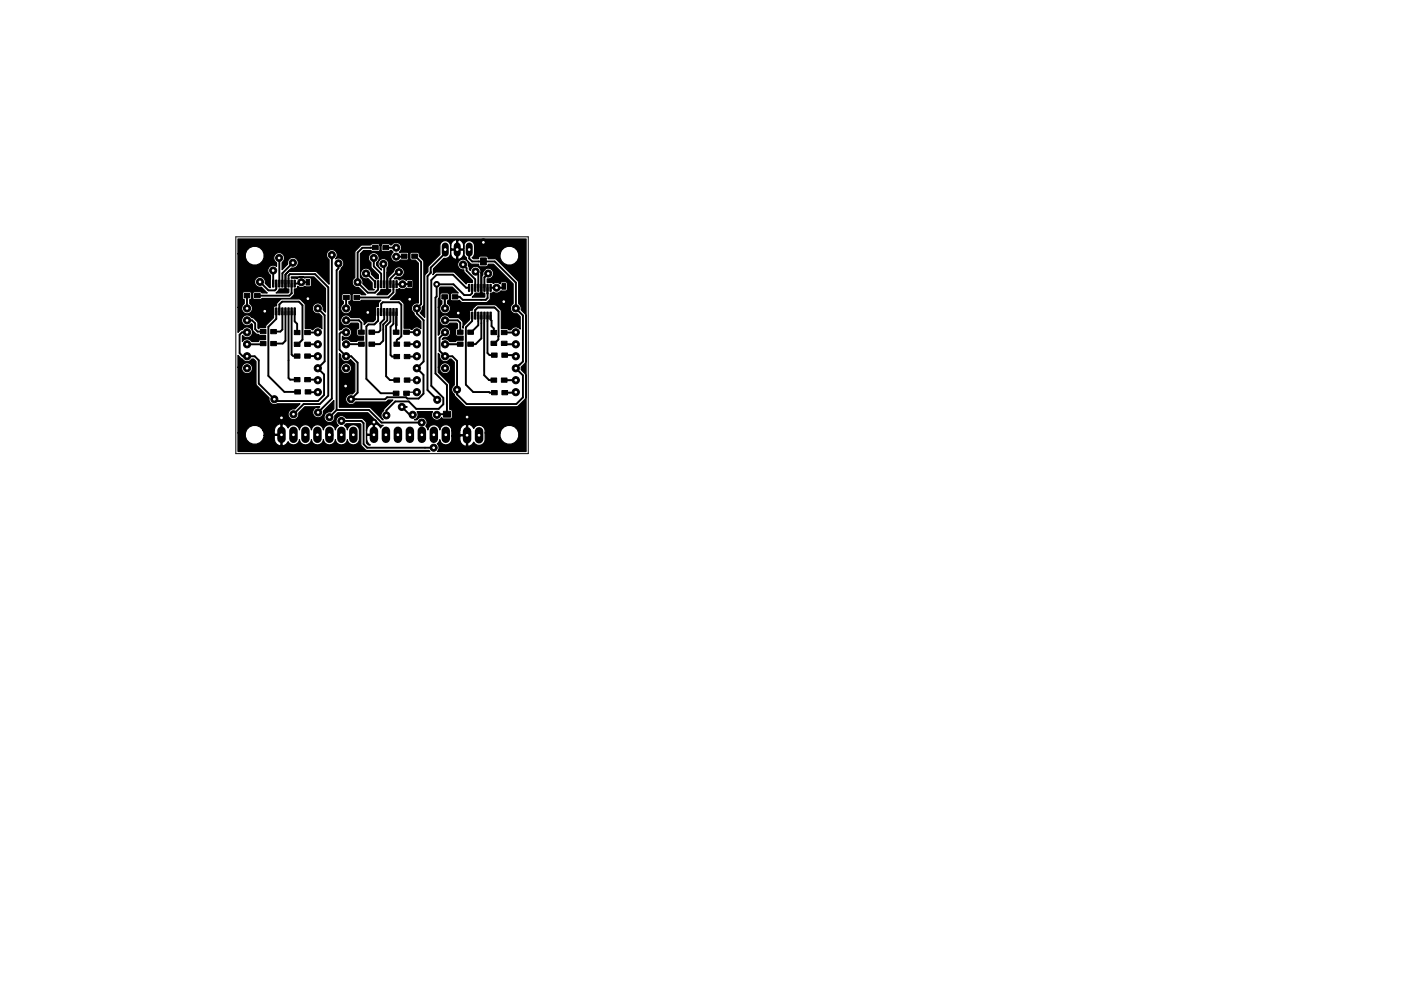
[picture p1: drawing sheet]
<svg xmlns="http://www.w3.org/2000/svg" width="297mm" height="210mm" viewBox="0 0 297 210" stroke-linecap="round" stroke-linejoin="round" font-family="sans-serif">
<path d="M50 50.2h62v46h-62z" fill="none" stroke="#000" stroke-width=".21"/>
<g fill="#000" stroke="#000" stroke-width=".21">
<path d="M64.9 59.3h.8v1.2h-.8zM79 52.1h1.2v.9h-1.2zM81.2 52.1h1.2v.9h-1.2zM85.1 53.9h1.2v.9h-1.2zM86.5 59.7h.7v1.2h-.7zM87.3 53.9h1.2v.9h-1.2zM101.9 52.2h1.2v1.5h-1.2zM101.9 54.7h1.2v1.5h-1.2zM51.8 62.3h1.2v.9h-1.2zM54 62.3h1.2v.9h-1.2zM55.2 69.9h1.2v.9h-1.2zM55.2 72.4h1.2v.9h-1.2z"/>
<path d="M57.4 69.9h1.2v.9h-1.2zM57.4 72.4h1.2v.9h-1.2zM57.8 65.3h.3v1.5h-.3zM57.8 59.4h.3v1.5h-.3zM58.4 65.3h.3v1.5h-.3zM58.4 59.4h.3v1.5h-.3zM59.1 65.3h.3v1.5h-.3zM59.1 59.4h.3v1.5h-.3zM59.7 65.3h.3v1.5h-.3zM59.7 59.4h.3v1.5h-.3zM60.4 65.3h.3v1.5h-.3zM60.4 59.4h.3v1.5h-.3z"/>
<path d="M61 65.3h.3v1.5h-.3zM61 59.4h.3v1.5h-.3zM61.7 65.3h.3v1.5h-.3zM61.7 59.4h.3v1.5h-.3zM62.3 65.3h.3v1.5h-.3zM62.3 59.4h.3v1.5h-.3zM62.4 75.1h1.2v.9h-1.2zM62.4 72.6h1.2v.9h-1.2zM62.4 70.1h1.2v.9h-1.2zM64.9 61.2h.8v1.2h-.8zM64.6 75.1h1.2v.9h-1.2zM64.6 72.6h1.2v.9h-1.2z"/>
<path d="M64.6 70.1h1.2v.9h-1.2zM72.8 62.7h1.2v.9h-1.2zM75 62.7h1.2v.9h-1.2zM76 70h1.2v.9h-1.2zM76 72.6h1.2v.9h-1.2zM78.2 70h1.2v.9h-1.2zM78.2 72.6h1.2v.9h-1.2zM79.4 59.5h.3v1.5h-.3zM79.4 65.4h.3v1.5h-.3zM80 59.5h.3v1.5h-.3zM80 65.4h.3v1.5h-.3zM80.7 59.5h.3v1.5h-.3z"/>
<path d="M80.7 65.4h.3v1.5h-.3zM81.3 59.5h.3v1.5h-.3zM81.3 65.4h.3v1.5h-.3zM82 59.5h.3v1.5h-.3zM82 65.4h.3v1.5h-.3zM82.6 59.5h.3v1.5h-.3zM82.6 65.4h.3v1.5h-.3zM83.3 59.5h.3v1.5h-.3zM83.3 65.4h.3v1.5h-.3zM83.9 59.5h.3v1.5h-.3zM83.9 65.4h.3v1.5h-.3zM83.4 70h1.2v.9h-1.2z"/>
<path d="M83.5 75.2h1.2v.9h-1.2zM83.5 72.6h1.2v.9h-1.2zM86.5 61.6h.7v1.2h-.7zM85.6 70h1.2v.9h-1.2zM85.7 75.2h1.2v.9h-1.2zM85.7 72.6h1.2v.9h-1.2zM93.7 62.5h1.2v.9h-1.2zM95.9 62.5h1.2v.9h-1.2zM97 70h1.2v.9h-1.2zM97 72.6h1.2v.9h-1.2zM99.2 70h1.2v.9h-1.2zM99.2 72.6h1.2v.9h-1.2z"/>
<path d="M99.3 60.3h.3v1.5h-.3zM99.3 66.2h.3v1.5h-.3zM100 60.3h.3v1.5h-.3zM100 66.2h.3v1.5h-.3zM100.6 60.3h.3v1.5h-.3zM100.6 66.2h.3v1.5h-.3zM101.3 60.3h.3v1.5h-.3zM101.3 66.2h.3v1.5h-.3zM101.9 60.3h.3v1.5h-.3zM101.9 66.2h.3v1.5h-.3zM102.6 60.3h.3v1.5h-.3zM102.6 66.2h.3v1.5h-.3z"/>
<path d="M103.2 60.3h.3v1.5h-.3zM103.2 66.2h.3v1.5h-.3zM103.9 60.3h.3v1.5h-.3zM103.9 66.2h.3v1.5h-.3zM104.1 70.1h1.2v.9h-1.2zM104.1 72.4h1.2v.9h-1.2zM104.2 74.9h1.2v.9h-1.2zM106.4 62.1h.8v1.2h-.8zM106.4 60.2h.8v1.2h-.8zM106.3 70.1h1.2v.9h-1.2zM106.3 72.4h1.2v.9h-1.2zM106.4 74.9h1.2v.9h-1.2z"/>
<path d="M62.4 80.1h1.2v.9h-1.2zM62.5 82.7h1.2v.9h-1.2zM64.6 80.1h1.2v.9h-1.2zM64.7 82.7h1.2v.9h-1.2zM83.4 83h1.2v.9h-1.2zM83.5 80.2h1.2v.9h-1.2zM85.6 83h1.2v.9h-1.2zM85.7 80.2h1.2v.9h-1.2zM94 87.3h1.5v1.2h-1.5zM96.5 87.3h1.5v1.2h-1.5zM104.1 80.2h1.2v.9h-1.2zM104.2 82.9h1.2v.9h-1.2z"/>
<path d="M106.3 80.2h1.2v.9h-1.2zM106.4 82.9h1.2v.9h-1.2z"/>
<circle cx="55.1" cy="59.8" r=".75"/>
<circle cx="57.9" cy="57.4" r=".75"/>
<circle cx="59.2" cy="54.7" r=".75"/>
<circle cx="62.1" cy="55.7" r=".75"/>
<circle cx="63.9" cy="59.9" r=".75"/>
<circle cx="70.4" cy="54.1" r=".75"/>
<circle cx="71.8" cy="55.9" r=".75"/>
<circle cx="75.8" cy="59.9" r=".75"/>
<circle cx="77.6" cy="58" r=".75"/>
<circle cx="79.2" cy="54.7" r=".75"/>
<circle cx="81.3" cy="56" r=".75"/>
<circle cx="84" cy="52.5" r=".75"/>
<circle cx="84" cy="54.4" r=".75"/>
<circle cx="84.6" cy="57.7" r=".75"/>
<circle cx="98.2" cy="56.1" r=".75"/>
<circle cx="100.8" cy="57.6" r=".75"/>
<circle cx="102.5" cy="51.4" r=".75"/>
<circle cx="103.5" cy="58" r=".75"/>
<circle cx="52.4" cy="68" r=".76"/>
<circle cx="52.4" cy="73" r=".76"/>
<circle cx="52.4" cy="78.1" r=".76"/>
<circle cx="52.4" cy="70.5" r=".76"/>
<circle cx="52.4" cy="65.4" r=".76"/>
<circle cx="52.4" cy="75.6" r=".76"/>
<circle cx="56.1" cy="66" r=".75"/>
<circle cx="65.3" cy="63.4" r=".75"/>
<circle cx="67.4" cy="70.5" r=".76"/>
<circle cx="67.4" cy="73" r=".76"/>
<circle cx="67.4" cy="75.6" r=".76"/>
<circle cx="67.4" cy="78.1" r=".76"/>
<circle cx="67.4" cy="65.4" r=".76"/>
<circle cx="73.4" cy="78.1" r=".76"/>
<circle cx="73.4" cy="65.4" r=".76"/>
<circle cx="73.4" cy="68" r=".76"/>
<circle cx="73.4" cy="73" r=".76"/>
<circle cx="73.4" cy="75.6" r=".76"/>
<circle cx="73.4" cy="70.5" r=".76"/>
<circle cx="78" cy="66.3" r=".75"/>
<circle cx="85.3" cy="60.3" r=".75"/>
<circle cx="86.9" cy="63.5" r=".75"/>
<circle cx="88.4" cy="70.5" r=".76"/>
<circle cx="88.4" cy="73" r=".76"/>
<circle cx="88.4" cy="65.4" r=".76"/>
<circle cx="88.4" cy="75.6" r=".76"/>
<circle cx="88.4" cy="78.1" r=".76"/>
<circle cx="92.6" cy="60.3" r=".6"/>
<circle cx="94.4" cy="70.5" r=".76"/>
<circle cx="94.4" cy="75.6" r=".76"/>
<circle cx="94.4" cy="78.1" r=".76"/>
<circle cx="94.4" cy="65.4" r=".76"/>
<circle cx="94.4" cy="73" r=".76"/>
<circle cx="94.4" cy="68" r=".76"/>
<circle cx="97.2" cy="66.4" r=".75"/>
<circle cx="105.3" cy="61.1" r=".75"/>
<circle cx="106.8" cy="64" r=".75"/>
<circle cx="109.4" cy="65.4" r=".76"/>
<circle cx="109.4" cy="70.5" r=".76"/>
<circle cx="109.4" cy="78.1" r=".76"/>
<circle cx="109.4" cy="73" r=".76"/>
<circle cx="109.4" cy="75.6" r=".76"/>
<circle cx="58.2" cy="84.7" r=".75"/>
<circle cx="59.7" cy="88.7" r=".75"/>
<circle cx="62.2" cy="87.9" r=".75"/>
<circle cx="67.4" cy="83.2" r=".76"/>
<circle cx="67.4" cy="80.7" r=".76"/>
<circle cx="67.4" cy="87.5" r=".75"/>
<circle cx="69.8" cy="92.2" r=".75"/>
<circle cx="69.8" cy="88.5" r=".75"/>
<circle cx="72.4" cy="89.3" r=".75"/>
<circle cx="73.3" cy="81.9" r=".75"/>
<circle cx="74.4" cy="84.7" r=".75"/>
<circle cx="79.3" cy="89.6" r=".6"/>
<circle cx="81.9" cy="88.1" r=".75"/>
<circle cx="85.2" cy="86.3" r=".75"/>
<circle cx="87.5" cy="88" r=".75"/>
<circle cx="88.4" cy="83.2" r=".76"/>
<circle cx="88.4" cy="80.7" r=".76"/>
<circle cx="89.4" cy="89.7" r=".75"/>
<circle cx="91.9" cy="95" r=".75"/>
<circle cx="92.6" cy="88" r=".75"/>
<circle cx="92.7" cy="84.8" r=".75"/>
<circle cx="96.9" cy="82.7" r=".75"/>
<circle cx="99" cy="88.5" r=".75"/>
<circle cx="109.4" cy="83.2" r=".76"/>
<circle cx="109.4" cy="80.7" r=".76"/>
</g>
<g fill="none" stroke="#000" stroke-width="1.8">
<path d="M59.7 91.4v1.7M62.2 91.4v1.7M64.8 91.4v1.7M67.3 91.4v1.7M69.8 91.4v1.7M72.4 91.4v1.7M74.9 91.4v1.7M79.3 91.4v1.7M81.8 91.4v1.7M84.4 91.4v1.7M86.9 91.4v1.7M89.4 91.4v1.7"/>
<path d="M92 91.4v1.7M94.5 91.4v1.7M99 91.5v1.7M101.6 91.5v1.7"/>
</g>
<path d="M94.4 52.2v1.5M96.9 52.2v1.5M99.5 52.2v1.5" fill="none" stroke="#000" stroke-width="1.5"/>
<g fill="none" stroke="#000" stroke-width=".41">
<path d="M55.1 59.8l1.8 1.8h1.4l.3-.3v-1.1M57.9 57.4h.1M57.9 57.4v2.8M59.2 54.7v.1M59.2 54.8v5.4M62.1 55.7l-2.2 2.3v2.2M65.3 59.9h-1.4l-.3 .3h-1.1M70.4 54.1v30.5l-3.1 3M71.8 55.9v1l-.4 .4v29.7M75.8 59.9l2.2 2.2h1.5l.7-.7v-1.1M77.6 58h.2l1.7 1.8v.5M79.2 54.7v1.8l1.6 1.6v2.2"/>
<path d="M79.6 52.5l-2.8 .1-1 1v6.3M81.3 56l.2 .2v4.1M81.8 52.5h2.2M84.6 57.7h-.5l-1.3 1.4v1.2M85.7 54.3l-1.7 .1M86.7 56l-.1-.1h-2.5l-2 1.9 .1 4.3M87.9 54.3l1.4 1.3v8.9l-.9 .9v1.1l1.4 1.4v8.8l-1.4 1.4 1.4 1.4v4l-1.1 1.1h-2.3l-.3-.3h-4l-.5 .4h-7.2l1.4-1.4v-6.4l-1.3-1.3h-1.1l-1.4-1.4v-3.4l.3-.3h1.1M94.4 52.9v.8l-3.1 3.1v1.1l-.7 .7v24.2l2.1 2M98.2 56.1l.7 .8v.5l1.9 1.9v1.8M99.5 52.9v2l.6 .6h4.8l4.5 4.5v5.4M100.8 57.6l.6 .6v2.9M102.5 51.4v1.6"/>
<path d="M103.5 58l-.8 .8v2.3M52.4 62.7v2.7M52.4 65.4h.1M52.4 68h1.1l.6 .6v1.2l.5 .6h1.2M55.8 72.9l-.2 .1h-3.2M56.1 66l1.8 .1M58.5 67.7h.1M58.5 67.7l-1.6 1.6v10.5l3.4 3.3h2.8M58.6 66.1v1.6M59.2 66.1v-1.5l.6-.6h3.6l.7 .8v7.3l-1.1 .9M59.9 66.1v3.8l-.5 .5h-1.4M60.5 61.8v-3.6l.9-.8h4l2.5-2.5v-2.5l1.1-1h18.4l-.7 .7v5.4l.9 .9v4.3l-.7 .8v-1.3"/>
<path d="M60.5 66.1v6.2l-.6 .6h-1.9M61.2 60.2v-1.7l.3-.3h5.3l2.8 2.8v22.9l-1.8 1.8h-3.4l-2.2 2.2M61.2 66.1v14.1l.3 .3h1.5M61.8 60.2v2l-.5 .5h-6.7M61.8 66.1v9.1l.3 .3M62.5 66.1v2.1l.5 .5v1.8M65.2 73h2.2M65.2 75.5l2.2 .1M65.3 61.8v1.6M67.4 65.4l1.4 1.5v9.8l-1.4 1.4 1.3 1.4v4.3l-1.3 1.3h-8.9l-3.6-3.7v-5l-.9-.8h-2.5l-.7-.7v-3.9l.5-.5h1.1M67.4 70.5h-2.2M73.4 68h2.7l.5 .5v2"/>
<path d="M73.4 63.1v2.3M76.6 73h-3.2M79.5 66.2l-1.5 .1M80.2 66.2v1.8l-.8 .8h-1.3l-.4 .5v11.1l3 3h3.3M80.8 66.2v-1.7l.4-.4h3.4l.5 .5v6.7l-1 .9v.8M81.5 66.2v1.5l-.9 .9v1.5l-.3 .4h-1.5M82.1 66.2v1.8l-.8 .9v3.4l-.8 .7h-1.7M82.8 66.2v2l-.9 .9v10.7l.8 .8h1.4M83.4 66.2v2.5l-.6 .6v6l.3 .3h1M83.4 60.3v1.7l-1.1 1.1h-6.7M84 67.2v3.3M84 69h.1"/>
<path d="M84.1 66.2l-.1 2.9M86.2 70.5h2.2M86.3 73h2.1M86.9 60.3h-2.8M88.4 73h.1M88.4 70.5h.1M88.4 75.6h-2.1M94.3 63l.1 2.4M94.4 68h2.7l.5 .5v2M97.6 73h-3.2M99.5 61.1h-.7l-2.7-2.8h-3.5l-1.2 1.1v22.5l2.6 2.5v1.4l-1 .9h-4.8l-1.5-1.5h-2.9l-1.9 1.9v1M100.1 61.1v1.1l-.4 .4h-1.3l-2.3-2.3h-3.5v2.6l-.3 .3v16l2.5 2.5v6.2"/>
<path d="M100.1 67v1.1l-1.3 1.3v12.2l1.5 1.6 4.5 .1M100.8 67v-1.2l.5-.5h3.6l.8 .8v5.9l-1 .8M101.4 67v2l-1.6 1.5M102 62.5l.1-4.7 1.4-1.3h1.1l3.5 3.4v2.8l-1.3 1.3v-1.3h-.8l-1.7 1.7h-5.1l-2 2 .5 .6h1.8M102.1 67v4.8l-1.3 1.2h-1M102.7 67.9v11.7l1 1h1M103.4 61.1v2.1l-.4 .4h-4.9l-.6-.6h-1M103.4 67v7.9l.4 .4h1M103.4 62.2h.1M104 67v.8l.2 .2v1.2l.5 .5v.8M106.8 60.8l-.3 .3h-2.5M106.9 72.8l.2 .2h2.3"/>
<path d="M107 75.3h2.1l.3 .3M109.4 65.4l1.5 1.5v9.8l-1.5 1.4 1.5 1.5v4.7l-1.4 1.4h-10.6l-2-2v-7.1l-1-1h-1.5l-1.2-1.2v-2.7l1.2-1.2M109.4 70.5h-2.5M62.2 91.4v.8M62.2 91.4h.1M65.2 80.5h2.1l.1 .2M65.3 83.1l2.1 .1M69.8 88.5h.1M69.8 92.2h.1M71.4 87h6.8l2.7 2.7h8.5M71.4 87l-1.6 1.5M72.4 92.2v.9"/>
<path d="M72.4 89.3h4.2l.5 .5v4.4l.8 .8h14M86.3 86.3h-1.1l1.7 1.7h.6M86.9 87.8l.2 .2M92 92.2v.9M94.8 87.9h-2l-.2 .1M94.8 87.9l-.3 .2M97.3 87.9h1.1l.6 .6v3.8M106.9 80.6v.1M106.9 80.7h2.5M109.4 83.2l-2.4 .1"/>
</g>
<g fill="none" stroke="#000" stroke-width=".25">
<path d="M62.1 75.5h.9M78.8 73h-.1M80.1 68.1l-.7 .7M80.5 73h-1.9M81.3 68.8v.3M84.1 72.9h.1M84.1 66.2l-.1 4.3M94.3 63l.1 2.4M94.4 73h3.2M94.4 73h.1M102.7 67v11.8M103.4 61.1v1"/>
<path d="M105 65.4l-.2-.3h-3.5l-.5 .6v1.3M107 75.3h2.1l.3 .3M107.1 73h2.3M109.4 70.5h-2.5M86.3 80.6l2.1 .1M88.4 83.2h-2l-.2 .2M104.5 80.6h.2M106.9 80.7h2.5M109.4 83.2l-2.4 .1"/>
</g>
<path d="M50.5 75.4l.7 .7a1.27 1.27 0 0 0 2.2 .1h.4l.5 .5v4.9l2.8 2.8a1.14 1.14 0 0 0 .4 1.2 1.14 1.14 0 0 0 1.3 .1h4.8l-1.1 1.1a1.15 1.15 0 0 0-1.4 1 1.15 1.15 0 0 0 1.2 1.2 1.15 1.15 0 0 0 1-1.4l1.3-1.3h3.2a1.16 1.16 0 0 0-1.5 .9 1.16 1.16 0 0 0 1.1 1.4 1.16 1.16 0 0 0 1.2-1.3l2.2-2.3v1.7l-.7 .7a1.15 1.15 0 0 0-1.4 1 1.15 1.15 0 0 0 1.2 1.3 1.15 1.15 0 0 0 1.1-1.5l.6-.6h6.4l2.5 2.5 .7 .1-.5 .6a1.11 1.11 0 0 0-1.3-.8v2.4h-1.7a1.73 1.73 0 0 0 .8 2h-.4l-.4-.4v-2.7v.8h1.5v-2.1l-.3-.1a1.69 1.69 0 0 0-1.2 1.4l-.1-1.7-.7-.8-3.5-.1a1.15 1.15 0 0 0-1.8-.2 1.15 1.15 0 0 0 .2 1.8l-.3 .2-.4 .7a1.28 1.28 0 0 0-1.3-1.1 1.28 1.28 0 0 0-1.2 1.1 1.28 1.28 0 0 0-1.3-1.1 1.28 1.28 0 0 0-1.3 1.1 1.28 1.28 0 0 0-1.2-1.1 1.28 1.28 0 0 0-1.3 1.1 1.28 1.28 0 0 0-1.1-1.1 1.28 1.28 0 0 0-1.3 .7 1.11 1.11 0 0 0-1.3-.8v4.5l.2 .1a1.44 1.44 0 0 0 1.1-.9 1.28 1.28 0 0 0 1.3 .7 1.28 1.28 0 0 0 1.1-1.1 1.28 1.28 0 0 0 1.3 1.1 1.28 1.28 0 0 0 1.2-1.1 1.28 1.28 0 0 0 1.3 1.1 1.28 1.28 0 0 0 1.3-1.1 1.28 1.28 0 0 0 1.2 1.1 1.28 1.28 0 0 0 1.3-1.1 1.28 1.28 0 0 0 1.3 1.1 1.28 1.28 0 0 0 1.3-1.1 1.28 1.28 0 0 0 1.3 1.1 1.28 1.28 0 0 0 1.2-1.2v-1.9a1.28 1.28 0 0 0-1.2-1.2 1.28 1.28 0 0 0-1.3 1.1l-.4-.7-.3-.2 .4-.4h3l.1 .1v4.5l1.1 1 13.4 .1 .2 .2h-40.7v-3.9h1.5a2 2 0 0 0 1.7 2.3 2 2 0 0 0 2.3-1.8h2.1a1.76 1.76 0 0 0 1.2 2.2l.3-.1v-2.1h-3.6v-.5l-.3-.6h2.4v.8h1.5v-2.1l-.3-.1a1.52 1.52 0 0 0-1.2 1.4h-2.4a2 2 0 0 0-2-1.1 2 2 0 0 0-1.7 1.7h-1.5v-14h.7a1.17 1.17 0 0 0 1.4 1.4 1.17 1.17 0 0 0 .7-1.8 1.17 1.17 0 0 0-1.9 0l-.2 .4h-.7zM72 75l.3 .3a1.15 1.15 0 0 0 .6 1.3 1.15 1.15 0 0 0 1.4-.3l.9 .9v5.9l-.5 .5a1.15 1.15 0 0 0-1.4 .7 1.15 1.15 0 0 0 .6 1.4 1.15 1.15 0 0 0 1.5-.4h6.2l.7-.4h1l-1.8 1.8-.2 .4a1.28 1.28 0 0 0 0 2l-2.8-2.7h-6.5v-8.5h.2a1.17 1.17 0 0 0 1.4 1.4 1.17 1.17 0 0 0 .7-1.8 1.17 1.17 0 0 0-1.9 0l-.2 .4h-.2zM50.5 50.7h61v45.1h-18.8l.2-.2a1.11 1.11 0 0 0-.2-1.4l.5-.6 .1-.3v.3a1.37 1.37 0 0 0 1.8 .7 1.37 1.37 0 0 0 .7-1.8h1.7v.8a1.52 1.52 0 0 0 1.2 1.4l.2-.1v-2.1h-3.1v-1.1h1.7v.8h1.4v-2.1h.3v4.5l.2 .1a1.44 1.44 0 0 0 1-.9 1.28 1.28 0 0 0 1.4 .7 1.28 1.28 0 0 0 1.1-1.2v-1.4h3.1a2.02 2.02 0 0 0 2.4 2.3 2.02 2.02 0 0 0 1.3-3.1 2.02 2.02 0 0 0-3.4 0l-.3 .8h-3.1a1.31 1.31 0 0 0-.8-1.6 1.31 1.31 0 0 0-1.7 .6 1.08 1.08 0 0 0-1.5-.8l-.2-.1-.7 .3-.3 .5-.2 .6h-1.7a1.28 1.28 0 0 0-1.2-1.3 1.28 1.28 0 0 0-1.3 1.1 1.28 1.28 0 0 0-1.3-1.1 1.28 1.28 0 0 0-1.3 1.1l-.4-.8 .1-.1a1.15 1.15 0 0 0-.4-1.6 1.15 1.15 0 0 0-1.6 .4h-.5l.2-.1a1.14 1.14 0 0 0 .3-1.7l3.3 .1a1.14 1.14 0 0 0 .3 1.6 1.14 1.14 0 0 0 1.6-.5l.4 .4h1.7l.2-.4v-1.2l-.1-.3-.5-.1v-5.5l-2.4-2.4v-1.1h.3a1.17 1.17 0 0 0 1.4 1.4 1.17 1.17 0 0 0 .7-1.8 1.17 1.17 0 0 0-1.9 0l-.2 .4h-.3v-2.9l.3 .3a1.16 1.16 0 0 0 .7 1.4 1.16 1.16 0 0 0 1.5-.5h.3l.6 .6v4.9a1.18 1.18 0 0 0 0 2l.2 .4 2 2 .4 .2h10.6l.4-.2 1.4-1.4 .2-.4v-4.7l-.2-.4-.8-.8v-.5l.8-.8 .2-.4v-9.8l-.2-.4-.8-.8a1.13 1.13 0 0 0-.5-1.3l-.1-4.7-4.6-4.6-.4-.2h-1.4l-.1-.5-.3-.1-1.4 .1-.2 .5h-1.2l-.2-.3 .5-.7h5.4a2.02 2.02 0 0 0 2.4 2.3 2.02 2.02 0 0 0 1.3-3.1 2.02 2.02 0 0 0-3.4 0l-.3 .8h-5.4v-1.8a1.14 1.14 0 0 0-1.1-1.1 1.14 1.14 0 0 0-1.2 1.1l.1 2 .5 .6 .2 .6 .6 .6 .4 .2h1.4l.1 .4 .3 .1h1.4l.2-.5h1.1l4.2 4.1-.1 4.3a1.16 1.16 0 0 0-.4 1.4 1.16 1.16 0 0 0 1.4 .6l.6 .7v2.6a1.14 1.14 0 0 0-2 .2h-.4l-.4-.3h-1.2v-3.9l-1.3-1.1-3.7-.1-.4 .3-.6 .5-.1 .4h-.5l-.2 .3v1.8l-1.1 1.1-.2 .6-.1-1.3-.6-.8-.4-.1-1.8-.1a1.16 1.16 0 0 0-1.7-.2 1.16 1.16 0 0 0 0 1.8 1.16 1.16 0 0 0 1.8-.3h1.4l.2 .1v.9l-.3 .2-.1 .2v1.1l.4 .2h1.2v.9h-1.2l-.4 .3-1.3-.1a1.15 1.15 0 0 0-1.5-.3l.3-.5a1.16 1.16 0 0 0 1.4-1 1.16 1.16 0 0 0-1.2-1.3 1.16 1.16 0 0 0-1.1 1.5l-.3 .3v-5.9h.3v.5a1.16 1.16 0 0 0 1.9 .7 1.16 1.16 0 0 0-.2-2v-.6l.3-.1 .1-.3-.1-1-.3-.3-1.4 .1-.2 .3v.9l.1 .3 .3 .1v.7l-.5 .7h-.3v-1.8l.3-.5v-1.8l.2-.2h2.5l1.3 1.3-1.6 .1-.1 1.1 .2 .4h1.4l.3-.1 .7 .5h5a1.44 1.44 0 0 0 .9-1v-1h.4l.2-.2a1.22 1.22 0 0 0 1.7-.3l1.2-.1v-1.6l-.2-.2h-.9l-.2 .1-.2 .3-.1-.1a1.11 1.11 0 0 0-1.3 .1l-.4-.3h-.9v-.7a1.17 1.17 0 0 0 1.3-1.2 1.17 1.17 0 0 0-1.4-1.1 1.17 1.17 0 0 0-.9 1.5l-.2 .4v3l.2 .4h.5v.8h-2.7l.4-.4 .2-.4h.9l.4-.2v-4a1.16 1.16 0 0 0-.9-1.5 1.16 1.16 0 0 0-1.4 .9l-.2-.2-.2-.7a1.15 1.15 0 0 0-.9-1.5 1.15 1.15 0 0 0-1.3 1.1 1.15 1.15 0 0 0 1.2 1.2l.2 .5 1.7 1.7v.4h-1.1l-.3 .4-2.3-2.4-.4-.2h-3.5l-.8 .6 .1-1.3 2.2-2.2 .3 .1a1.28 1.28 0 0 0 1.1-1.8l.1 .7a1.37 1.37 0 0 0 1 1.2l.2-.1v-1.8h.3v1.8l.3 .1a1.59 1.59 0 0 0 .9-1.9h-2.8v-1l.1 .7h1.2v-1.8h.3v1.8h1.2v-.7a1.05 1.05 0 0 0-1.5-1.1l-.3-.1a1.51 1.51 0 0 0-1 1.2 1.13 1.13 0 0 0-1.1-1.1 1.13 1.13 0 0 0-1.1 1.1v1.9l-2.4 2.4-.2 .4v.9l-.6 .7v9l-1-1 .2-.3 .2-.4v-.6l.4-.6-.1-9.1-.9-1v-.7l-.3-.2h-1.3l-.4 .2 .1 1.4 1.1 .1 .6 .6v8.5a1.22 1.22 0 0 0-1.4 .7 1.22 1.22 0 0 0 .5 1.5l.2 .4 1.2 1.3v1.5a1.13 1.13 0 0 0-1.8 .2l-.6-.3h-1.1v-5l-.2-.4-.7-.6-2.1-.1 1.3-1.2v-.9h.4l.2-.2a1.09 1.09 0 0 0 1.6-.1l.3 .1 1-.1 .1-1.4-.1-.3-.3-.1h-.9l-.2 .2a1.08 1.08 0 0 0-1.4-.1l-.3-.2h-.8l.4-.5 .4 .2a1.15 1.15 0 0 0 1.3-.9 1.15 1.15 0 0 0-.9-1.4 1.15 1.15 0 0 0-1.3 1l-1.2 1.1-.1 .4v2.1l.2 .2h.4v.4l-.7 .7h-2.2l.7-.6 .2-.5h.9l.3-.2v-4.4a1.14 1.14 0 0 0 0-1.7 1.14 1.14 0 0 0-1.7 .3 1.14 1.14 0 0 0 .6 1.7v.2l-1.1-1 .1-.6a1.15 1.15 0 0 0 .2-1.7 1.15 1.15 0 0 0-1.7 0 1.15 1.15 0 0 0 .3 1.7v1l1.5 1.6v.9h-.5l-1-1v-.4a1.15 1.15 0 0 0-1.4-.9 1.15 1.15 0 0 0-.8 1.5 1.15 1.15 0 0 0 1.5 .7l.9 .9v1.2l.5 .2-1.2 .1-1.3-1.3a1.09 1.09 0 0 0-.5-1.3v-5.1l.7-.6h1.5l.4 .2h1.3l.3-.4v-.9h.2l.1 1.2 1.5 .1 .6-.3 .4 .4-.4 .3a1.17 1.17 0 0 0 .3 1.6 1.17 1.17 0 0 0 1.7-.2l1.6-.1 .1-1.2-.1-.3-.3-.1h-1.2l-.3 .2-.2-.2a1.15 1.15 0 0 0 .2-1.8 1.15 1.15 0 0 0-1.8 .3l-.6-.3h-1.2l-.3 .1-.1 .3h-.2l-.3-.4h-1.3l-.4 .3h-1.8l-.4 .2-1 1-.2 .4v5.3a1.15 1.15 0 0 0-.5 1.4 1.15 1.15 0 0 0 1.4 .7l1.5 1.5h-1l-.4-.2h-1.3l-.2 .4v.9l.2 .3 1.3 .1 .4-.3h4.1l-.4 .5-.1 .9h-.4l-.2 .2v2.5l-.5 .4-1.2 .1-.7 .6v-.6l-.9-.9h-1.9a1.16 1.16 0 0 0-1.8-.3 1.16 1.16 0 0 0 0 1.8 1.16 1.16 0 0 0 1.8-.3h1.5l.1 .1v.9l-.3 .2-.1 .2 .1 1.1 .3 .2h1.1v.9h-1.1l-.3 .2h-1.4a1.14 1.14 0 0 0-1.7-.2v-.9l.1 .2a1.18 1.18 0 0 0 1.7-.4 1.18 1.18 0 0 0-.5-1.7 1.18 1.18 0 0 0-1.6 .5l-.3 .1v-4.8h.2v.5a1.16 1.16 0 0 0 1.8 .7 1.16 1.16 0 0 0 0-2v-.4l.4-.3v-1.2l-.4-.2h-1.3l-.2 .4v.9l.3 .3v.5l-.4 .4-.2 .4h-.2v-7.6l.4-.7a1.18 1.18 0 0 0 .3-1.6 1.18 1.18 0 0 0-1.6-.4 1.14 1.14 0 0 0 0-1.7 1.14 1.14 0 0 0-1.7 .2 1.14 1.14 0 0 0 .4 1.7v5.2l-2.8-2.7h-5.5l-.7 .4-.2 .5v2.4l.2 .4h.4v.7l-.1 .1h-2.6l.5-.4 .2-.4h.9l.4-.2v-2.9l1.3-1.3a1.15 1.15 0 0 0 1.5-1.1 1.15 1.15 0 0 0-1.3-1.2 1.15 1.15 0 0 0-1 1.4l-1.2 1.2v-1.5a1.15 1.15 0 0 0 .2-1.7 1.15 1.15 0 0 0-1.7 0 1.15 1.15 0 0 0 .3 1.7v.8v-.1a1.15 1.15 0 0 0-1.7 .4 1.15 1.15 0 0 0 .4 1.6v2.6h-.1l-1-.9a1.15 1.15 0 0 0-1-1.4 1.15 1.15 0 0 0-1.2 1.2 1.15 1.15 0 0 0 1.4 1l1.3 1.2h-1.2l-.3-.2h-1.4l-.2 .4v.9l.2 .3 1.4 .1 .3-.3h6.1l.8-.8v-1.2l.6-.1 .2-.5a1.08 1.08 0 0 0 1.4 0l.3 .2 1-.1 .1-1.5-.2-.4h-1.3a1.12 1.12 0 0 0-1.5 .3l-.3-.2h-.9v-.3h4.8l2.4 2.5v5l-.5-.5a1.16 1.16 0 0 0-1-1.4 1.16 1.16 0 0 0-1.3 1.2 1.16 1.16 0 0 0 1.5 1l.5 .6v2.7a1.13 1.13 0 0 0-1.8 .2l-.6-.3h-1.1v-4.9l-.1-.5-1-.8-3.8-.1-.4 .2-.7 .8-.1 .5-.4 .1-.2 .2v2.2l-1.5 1.5-.2 .6h-1.1l-.4 .3-.1-.2v-1.2l-.8-.9-.4-.1a1.17 1.17 0 0 0-1.7-.5 1.17 1.17 0 0 0-.2 1.8 1.17 1.17 0 0 0 1.7 0l.2 .2 .1 1.2 .6 .7 1 .4h1.1v.9h-1.3l-.2 .4-1.5-.1a1.15 1.15 0 0 0-1.9 .1v-1.3a1.17 1.17 0 0 0 1.8 0 1.17 1.17 0 0 0-.2-1.7 1.17 1.17 0 0 0-1.7 .4l-.4 .2-.4 .4v-5.3h.7v.5a1.16 1.16 0 0 0 1.9 .7 1.16 1.16 0 0 0-.1-2v-.8l.2-.1 .2-.3-.1-1.1-.3-.2h-1.4l-.2 .4v.9l.1 .3 .3 .1v.8l-.6 .8h-.7v-11.3h1.5v.7a2.02 2.02 0 0 0 3.1 1.3 2.02 2.02 0 0 0 0-3.3 2.02 2.02 0 0 0-3.1 1.3h-1.5z" fill="#000" stroke="#000" stroke-width=".25"/>
<g fill="#fff" stroke="#fff" stroke-width=".21">
<circle cx="92.6" cy="88" r=".18"/>
<circle cx="55.1" cy="59.8" r=".17"/>
<circle cx="75.8" cy="59.9" r=".17"/>
<circle cx="92.6" cy="60.3" r=".17"/>
<circle cx="105.3" cy="61.1" r=".17"/>
<circle cx="85.3" cy="60.3" r=".17"/>
<circle cx="63.9" cy="59.9" r=".17"/>
<circle cx="97.2" cy="66.4" r=".17"/>
<circle cx="78" cy="66.3" r=".17"/>
<circle cx="56.1" cy="66" r=".17"/>
<circle cx="59.7" cy="88.7" r=".18"/>
<circle cx="79.3" cy="89.6" r=".17"/>
<circle cx="99" cy="88.5" r=".17"/>
<circle cx="73.3" cy="81.9" r=".17"/>
<circle cx="65.3" cy="63.4" r=".17"/>
<circle cx="86.9" cy="63.5" r=".17"/>
<circle cx="106.8" cy="64" r=".17"/>
<circle cx="102.5" cy="51.4" r=".17"/>
<circle cx="96.9" cy="82.7" r=".17"/>
<circle cx="58.2" cy="84.7" r=".17"/>
<circle cx="74.4" cy="84.7" r=".17"/>
<circle cx="84" cy="54.4" r=".17"/>
<circle cx="84" cy="52.5" r=".17"/>
<circle cx="91.9" cy="95" r=".17"/>
<circle cx="72.4" cy="89.3" r=".17"/>
<circle cx="62.2" cy="87.9" r=".18"/>
<circle cx="87.5" cy="88" r=".17"/>
<circle cx="85.2" cy="86.3" r=".17"/>
<circle cx="79.2" cy="54.7" r=".17"/>
<circle cx="70.4" cy="54.1" r=".17"/>
<circle cx="98.2" cy="56.1" r=".17"/>
<circle cx="59.2" cy="54.7" r=".17"/>
<circle cx="67.4" cy="87.5" r=".17"/>
<circle cx="71.8" cy="55.9" r=".17"/>
<circle cx="100.8" cy="57.6" r=".17"/>
<circle cx="62.1" cy="55.7" r=".17"/>
<circle cx="89.4" cy="89.7" r=".17"/>
<circle cx="81.3" cy="56" r=".17"/>
<circle cx="69.8" cy="88.5" r=".17"/>
<circle cx="69.8" cy="92.2" r=".17"/>
<circle cx="81.9" cy="88.1" r=".17"/>
<circle cx="84.6" cy="57.7" r=".17"/>
<circle cx="57.9" cy="57.4" r=".17"/>
<circle cx="103.5" cy="58" r=".17"/>
<circle cx="77.6" cy="58" r=".17"/>
<circle cx="92.7" cy="84.8" r=".17"/>
<circle cx="52.4" cy="65.4" r=".18"/>
<circle cx="52.4" cy="68" r=".18"/>
<circle cx="52.4" cy="70.5" r=".18"/>
<circle cx="52.4" cy="73" r=".18"/>
<circle cx="52.4" cy="75.6" r=".18"/>
<circle cx="52.4" cy="78.1" r=".18"/>
<circle cx="67.4" cy="83.2" r=".17"/>
<circle cx="67.4" cy="80.7" r=".17"/>
<circle cx="67.4" cy="78.1" r=".17"/>
<circle cx="67.4" cy="75.6" r=".17"/>
<circle cx="67.4" cy="73" r=".17"/>
<circle cx="67.4" cy="70.5" r=".17"/>
<circle cx="67.4" cy="65.4" r=".17"/>
<circle cx="73.4" cy="65.4" r=".17"/>
<circle cx="73.4" cy="68" r=".17"/>
<circle cx="73.4" cy="70.5" r=".17"/>
<circle cx="73.4" cy="73" r=".17"/>
<circle cx="73.4" cy="75.6" r=".17"/>
<circle cx="73.4" cy="78.1" r=".17"/>
<circle cx="88.4" cy="83.2" r=".17"/>
<circle cx="88.4" cy="80.7" r=".17"/>
<circle cx="88.4" cy="78.1" r=".17"/>
<circle cx="88.4" cy="75.6" r=".17"/>
<circle cx="88.4" cy="73" r=".17"/>
<circle cx="88.4" cy="70.5" r=".17"/>
<circle cx="88.4" cy="65.4" r=".17"/>
<circle cx="94.4" cy="65.4" r=".17"/>
<circle cx="94.4" cy="68" r=".17"/>
<circle cx="94.4" cy="70.5" r=".17"/>
<circle cx="94.4" cy="73" r=".17"/>
<circle cx="94.4" cy="75.6" r=".17"/>
<circle cx="94.4" cy="78.1" r=".17"/>
<circle cx="109.4" cy="83.2" r=".17"/>
<circle cx="109.4" cy="80.7" r=".17"/>
<circle cx="109.4" cy="78.1" r=".17"/>
<circle cx="109.4" cy="75.6" r=".17"/>
<circle cx="109.4" cy="73" r=".17"/>
<circle cx="109.4" cy="70.5" r=".17"/>
<circle cx="109.4" cy="65.4" r=".17"/>
<circle cx="54" cy="54.2" r=".18"/>
<circle cx="108" cy="54.2" r=".18"/>
<circle cx="54" cy="92.2" r=".18"/>
<circle cx="72.4" cy="92.2" r=".17"/>
<circle cx="59.7" cy="92.2" r=".17"/>
<circle cx="62.2" cy="92.2" r=".17"/>
<circle cx="64.8" cy="92.2" r=".17"/>
<circle cx="67.3" cy="92.2" r=".17"/>
<circle cx="74.9" cy="92.2" r=".17"/>
<circle cx="94.5" cy="92.2" r=".17"/>
<circle cx="89.4" cy="92.2" r=".17"/>
<circle cx="86.9" cy="92.2" r=".17"/>
<circle cx="84.4" cy="92.2" r=".17"/>
<circle cx="81.8" cy="92.2" r=".17"/>
<circle cx="79.3" cy="92.2" r=".17"/>
<circle cx="92" cy="92.2" r=".17"/>
<circle cx="101.6" cy="92.3" r=".18"/>
<circle cx="99" cy="92.3" r=".18"/>
<circle cx="94.4" cy="52.9" r=".17"/>
<circle cx="96.9" cy="52.9" r=".17"/>
<circle cx="99.5" cy="52.9" r=".17"/>
<circle cx="108" cy="92.2" r=".17"/>
</g>
</svg>
